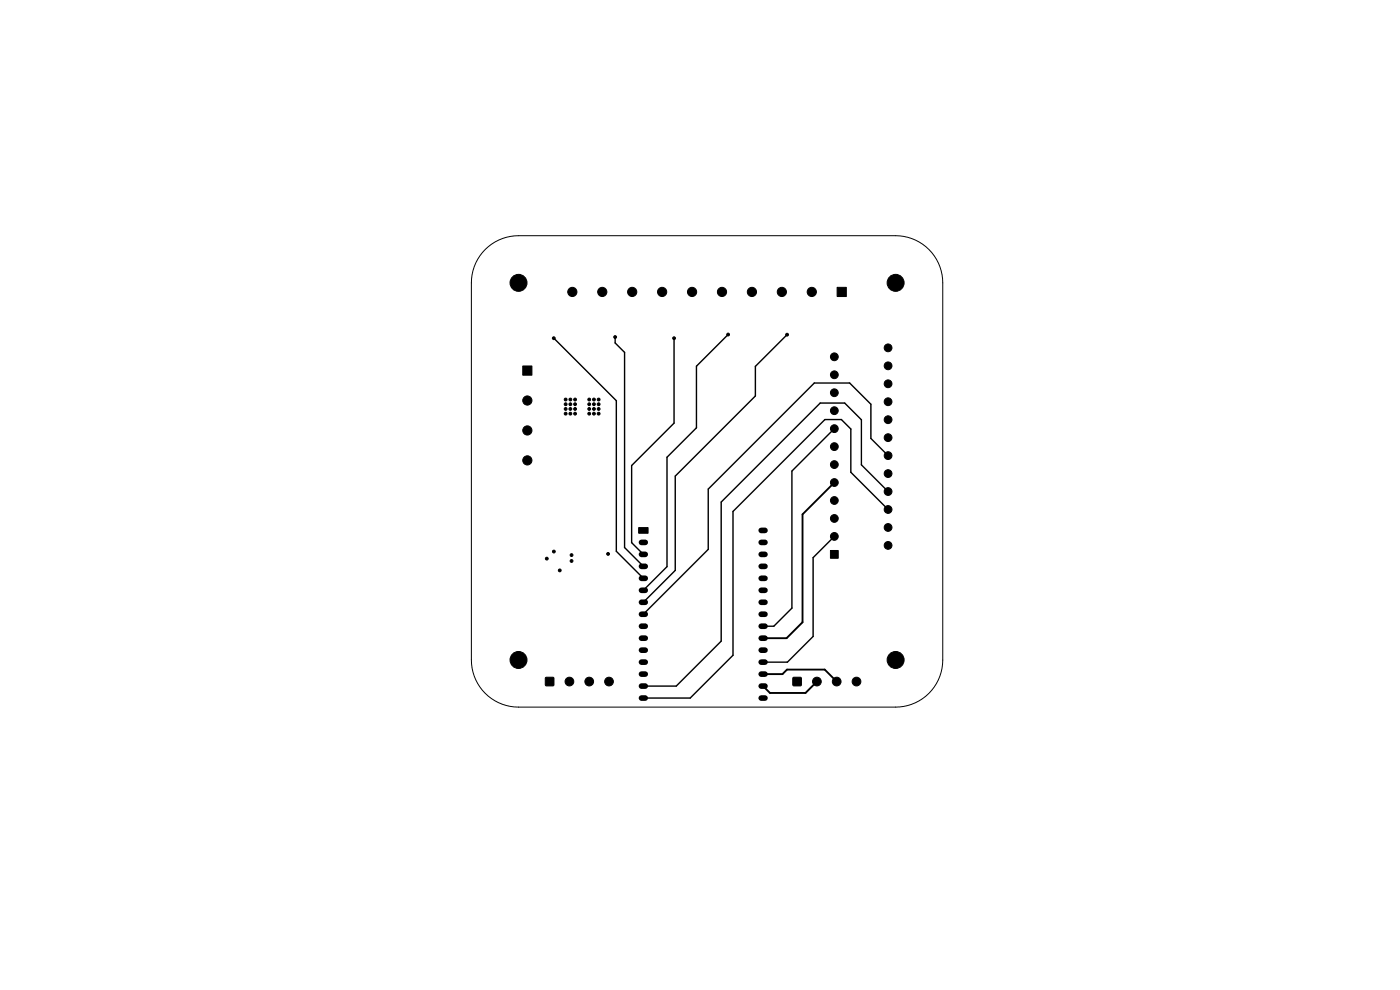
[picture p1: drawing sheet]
<svg xmlns="http://www.w3.org/2000/svg" width="297mm" height="210mm" viewBox="0 0 297 210" stroke-linecap="round" stroke-linejoin="round" font-family="sans-serif">
<g fill="#000" stroke="#000" stroke-width=".21">
<path d="M110.9 77.6h1.9v2h-1.9zM177.6 61h1.9v1.9h-1.9zM135.5 111.9h2v1.2h-2zM176.2 116.8h1.6v1.6h-1.6zM115.7 143.7h1.8v1.7h-1.8zM168.2 143.7h1.8v1.7h-1.8z"/>
<circle cx="110" cy="60" r="1.8"/>
<circle cx="117.5" cy="71.7" r=".3"/>
<circle cx="121.4" cy="61.9" r=".97"/>
<circle cx="127.8" cy="61.9" r=".97"/>
<circle cx="130.5" cy="71.5" r=".3"/>
<circle cx="134.1" cy="61.9" r=".97"/>
<circle cx="140.5" cy="61.9" r=".97"/>
<circle cx="143" cy="71.7" r=".3"/>
<circle cx="146.8" cy="61.9" r=".97"/>
<circle cx="153.2" cy="61.9" r=".97"/>
<circle cx="154.5" cy="71" r=".3"/>
<circle cx="159.5" cy="61.9" r=".97"/>
<circle cx="165.9" cy="61.9" r=".97"/>
<circle cx="167" cy="71" r=".3"/>
<circle cx="172.2" cy="61.9" r=".97"/>
<circle cx="177" cy="75.7" r=".82"/>
<circle cx="177" cy="79.5" r=".82"/>
<circle cx="188.4" cy="77.6" r=".82"/>
<circle cx="188.4" cy="73.8" r=".82"/>
<circle cx="190" cy="60" r="1.8"/>
<circle cx="111.9" cy="97.7" r=".97"/>
<circle cx="111.9" cy="91.3" r=".97"/>
<circle cx="111.9" cy="85" r=".97"/>
<circle cx="120" cy="87.8" r=".3"/>
<circle cx="120" cy="84.8" r=".3"/>
<circle cx="120" cy="85.8" r=".3"/>
<circle cx="120" cy="86.8" r=".3"/>
<circle cx="121" cy="87.8" r=".3"/>
<circle cx="121" cy="85.8" r=".3"/>
<circle cx="121" cy="86.8" r=".3"/>
<circle cx="121" cy="84.8" r=".3"/>
<circle cx="122" cy="87.8" r=".3"/>
<circle cx="122" cy="86.8" r=".3"/>
<circle cx="122" cy="85.8" r=".3"/>
<circle cx="122" cy="84.8" r=".3"/>
<circle cx="125" cy="87.8" r=".3"/>
<circle cx="125" cy="85.8" r=".3"/>
<circle cx="125" cy="86.8" r=".3"/>
<circle cx="125" cy="84.8" r=".3"/>
<circle cx="126" cy="87.8" r=".3"/>
<circle cx="126" cy="84.8" r=".3"/>
<circle cx="126" cy="86.8" r=".3"/>
<circle cx="126" cy="85.8" r=".3"/>
<circle cx="127" cy="87.8" r=".3"/>
<circle cx="127" cy="86.8" r=".3"/>
<circle cx="127" cy="84.8" r=".3"/>
<circle cx="127" cy="85.8" r=".3"/>
<circle cx="177" cy="83.3" r=".82"/>
<circle cx="177" cy="98.5" r=".82"/>
<circle cx="177" cy="94.7" r=".82"/>
<circle cx="177" cy="87.1" r=".82"/>
<circle cx="177" cy="90.9" r=".82"/>
<circle cx="188.4" cy="92.8" r=".82"/>
<circle cx="188.4" cy="89" r=".82"/>
<circle cx="188.4" cy="85.2" r=".82"/>
<circle cx="188.4" cy="96.6" r=".82"/>
<circle cx="188.4" cy="81.4" r=".82"/>
<circle cx="116" cy="118.5" r=".3"/>
<circle cx="117.5" cy="117" r=".3"/>
<circle cx="121.2" cy="117.8" r=".3"/>
<circle cx="121.2" cy="119" r=".3"/>
<circle cx="129" cy="117.5" r=".3"/>
<circle cx="177" cy="110" r=".82"/>
<circle cx="177" cy="106.2" r=".82"/>
<circle cx="177" cy="113.8" r=".82"/>
<circle cx="177" cy="102.4" r=".82"/>
<circle cx="188.4" cy="111.9" r=".82"/>
<circle cx="188.4" cy="104.3" r=".82"/>
<circle cx="188.4" cy="115.7" r=".82"/>
<circle cx="188.4" cy="100.5" r=".82"/>
<circle cx="188.4" cy="108.1" r=".82"/>
<circle cx="110" cy="140" r="1.8"/>
<circle cx="118.8" cy="121" r=".3"/>
<circle cx="190" cy="140" r="1.8"/>
<circle cx="120.8" cy="144.6" r=".92"/>
<circle cx="125" cy="144.6" r=".92"/>
<circle cx="129.2" cy="144.6" r=".92"/>
<circle cx="173.3" cy="144.6" r=".92"/>
<circle cx="177.5" cy="144.6" r=".92"/>
<circle cx="181.7" cy="144.6" r=".92"/>
</g>
<g fill="none" stroke="#000" stroke-width="1.2">
<path d="M136.1 115.1h.8M136.1 117.6h.8M161.5 115.1h.8M161.5 117.6h.8M161.5 112.5h.8M136.1 120.1h.8M136.1 122.7h.8M136.1 125.2h.8M136.1 127.8h.8M136.1 130.3h.8M136.1 132.8h.8M136.1 135.4h.8"/>
<path d="M136.1 137.9h.8M161.5 120.1h.8M161.5 122.7h.8M161.5 125.2h.8M161.5 127.8h.8M161.5 130.3h.8M161.5 132.8h.8M161.5 135.4h.8M161.5 137.9h.8M136.1 140.5h.8M136.1 143h.8M136.1 145.5h.8"/>
<path d="M136.1 148.1h.8M161.5 140.5h.8M161.5 143h.8M161.5 145.5h.8M161.5 148.1h.8"/>
</g>
<path d="M117.5 71.7h.1M117.5 71.7l13.3 13.3v31.9l5.7 5.8M130.5 71.5v1.3l2 2v41.4l4 3.9M143 71.8v18l-9 9v16.3l2.5 2.5M154.5 71l-6.7 6.7v13.1l-6.3 6.2v23.2l-5 5M167 71l-6.8 6.7v6.3l-17 17v20l-6.7 6.8M177 90.9l-9 9v29.1l-3.8 3.8h-2.3M188.4 96.7l-3.7-3.7v-7.2l-4.4-4.5h-7.5l-22.6 22.5v12.7l-13.7 13.8M177 113.8l-4.5 4.5v16.7l-5.5 5.5h-5.1M188.4 108.1l-7.9-7.9v-9.2l-2-2h-3.5l-19.5 19.5v30.5l-9.1 9.1h-9.9M188.4 104.3l-5.7-5.7v-9.6l-3.5-3.5h-5.2l-21 21v29.5l-9.5 9.5h-7" fill="none" stroke="#000" stroke-width=".3"/>
<path d="M177 102.4l-6.7 6.7v22.9l-3.4 3.4h-5M161.9 143h4.1l1-1h8l2.5 2.6M173.3 144.6l-2.4 2.4h-7.6l-1.4-1.5" fill="none" stroke="#000" stroke-width=".4"/>
<path d="M102.9 52.9a10 10 0 0 1 7.1-2.9h80a10 10 0 0 1 10 10v80a10 10 0 0 1-10 10h-80a10 10 0 0 1-10-10v-80a10 10 0 0 1 2.9-7.1z" fill="none" stroke="#000" stroke-width=".21"/>
</svg>
